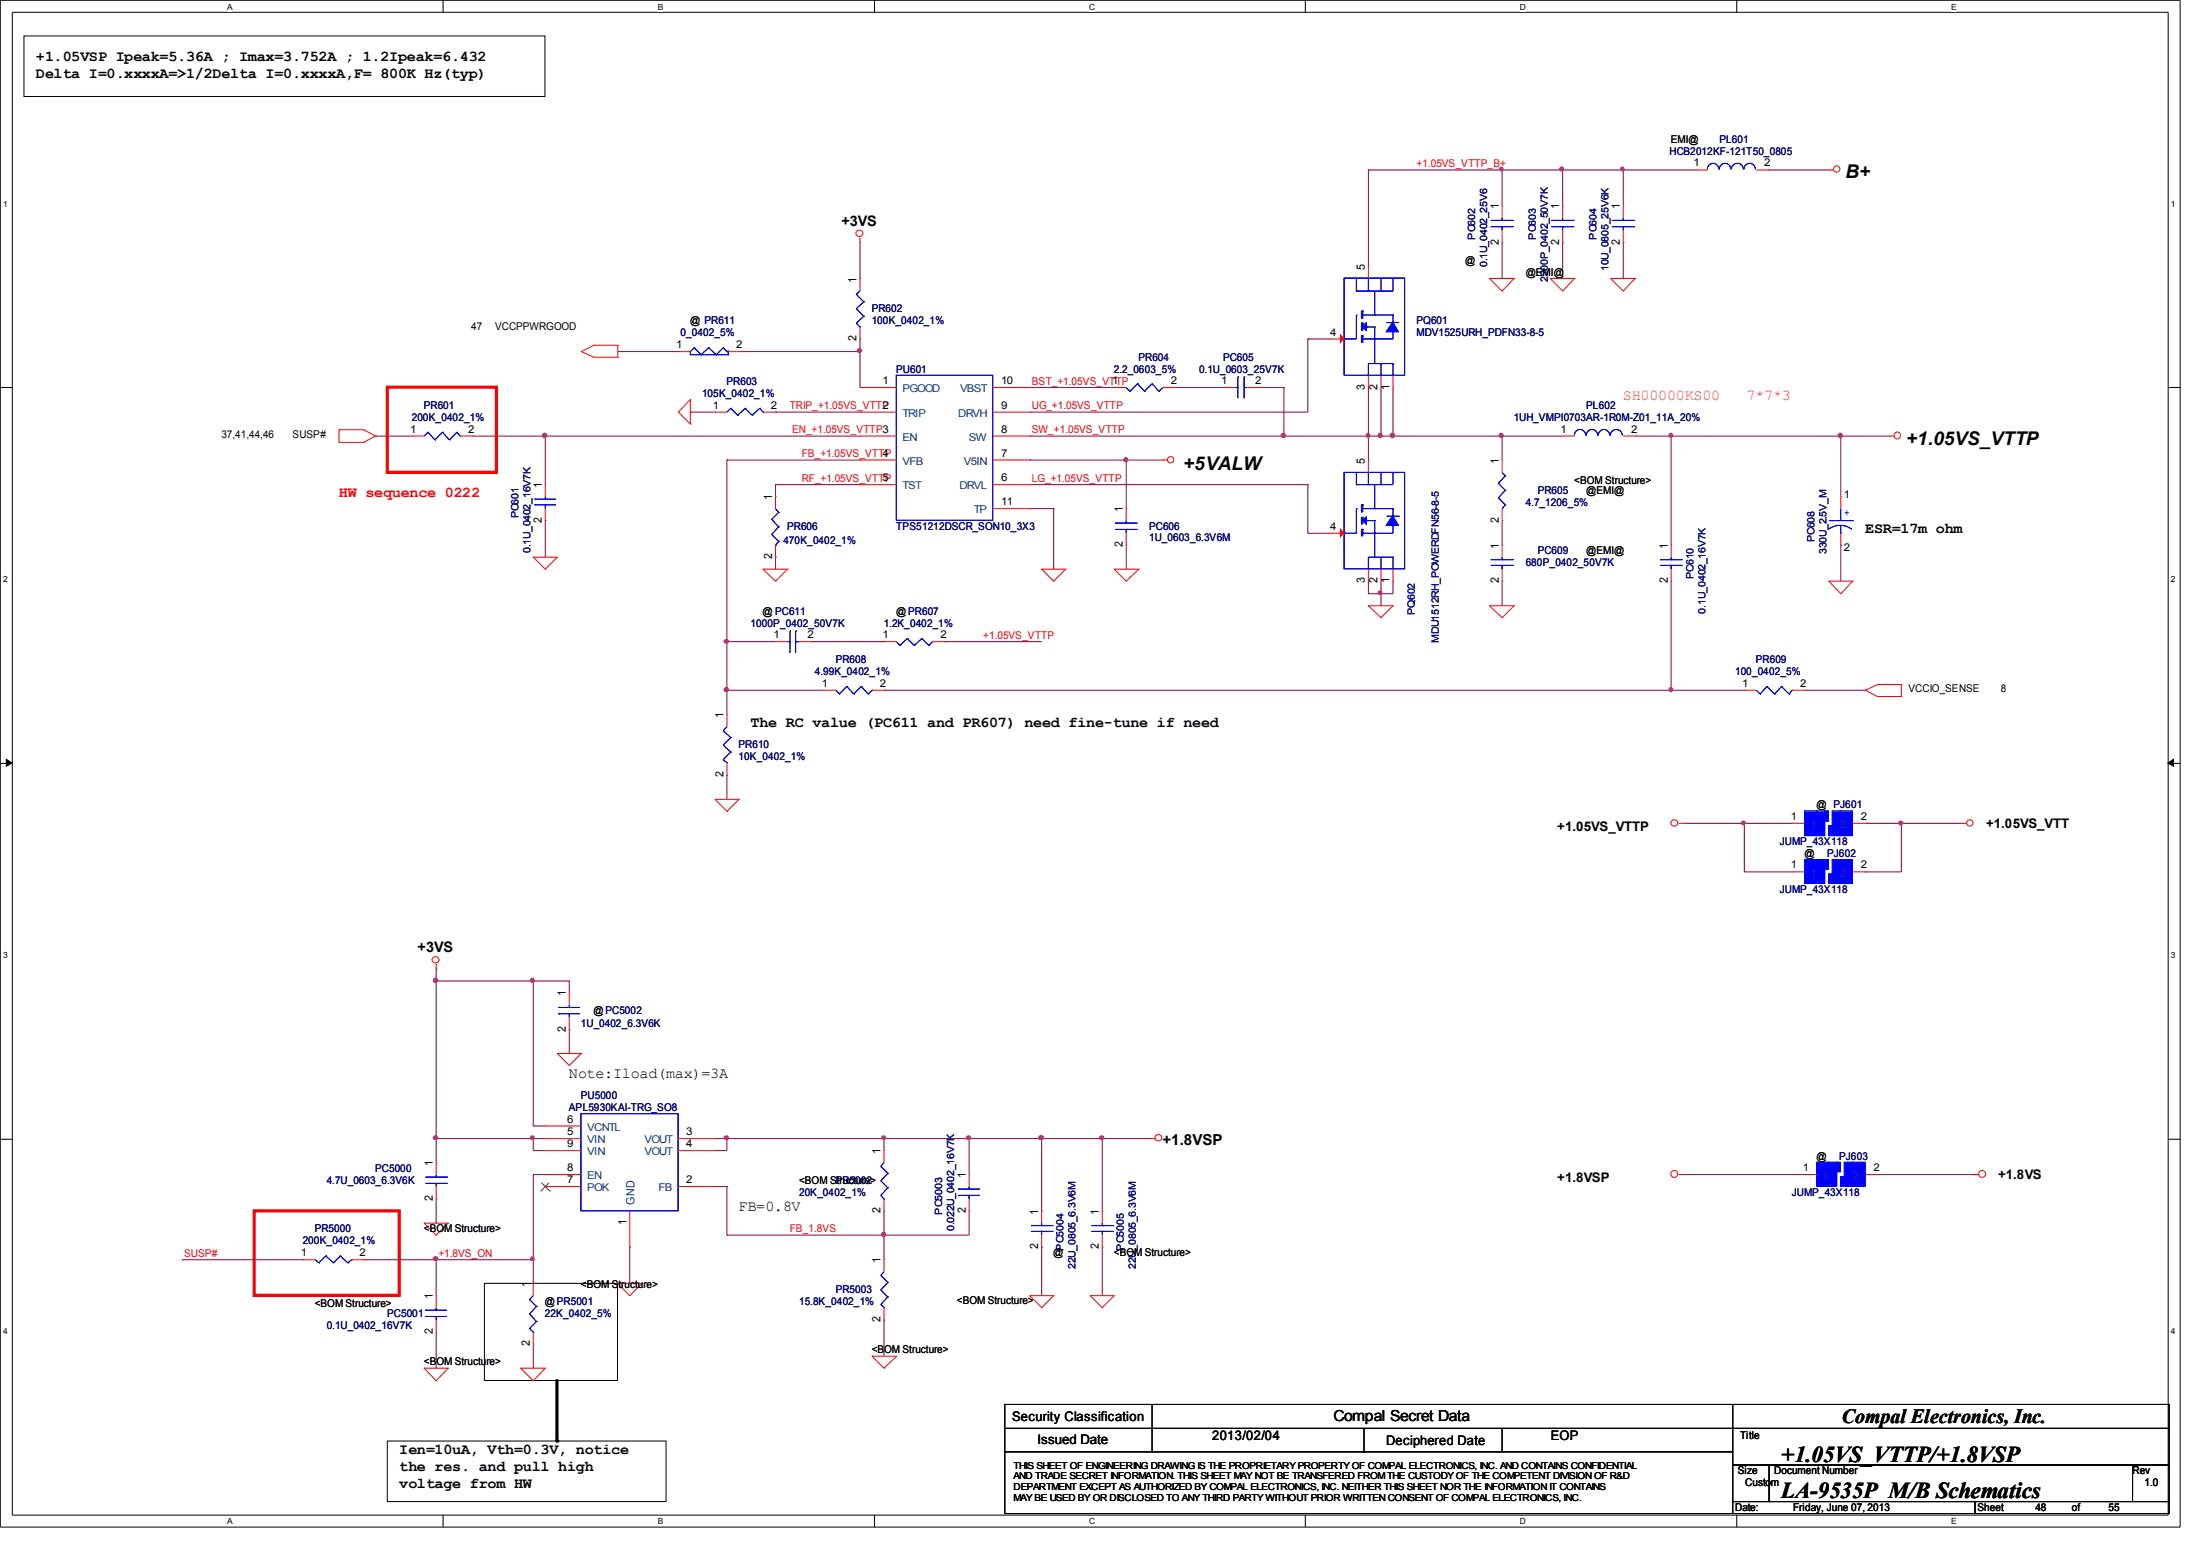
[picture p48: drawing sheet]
<svg xmlns="http://www.w3.org/2000/svg" width="297mm" height="210mm" viewBox="0 0 297 210" stroke-linecap="round" stroke-linejoin="round" font-family="sans-serif">
<defs><g id="words">
<g font-size="3">
<text x="239.1" y="196.3">+1.05VS_VTTP/+1.8VSP</text>
<text x="239.1" y="201.1">LA-9535P M/B Schematics</text>
</g>
<text font-size="2.7" x="247.2" y="191">Compal Electronics, Inc.</text>
<g font-size="2.5">
<text x="247.7" y="23.9">B+</text>
<text x="255.9" y="59.8">+1.05VS_VTTP</text>
<text x="158.8" y="63.1">+5VALW</text>
</g>
<g font-size="2">
<text x="4.8" y="8.2">+1.05VSP Ipeak=5.36A ; Imax=3.752A ; 1.2Ipeak=6.432</text>
<text x="4.8" y="10.5">Delta I=0.xxxxA=&gt;1/2Delta I=0.xxxxA,F= 800K Hz(typ)</text>
<text x="250.4" y="71.5">ESR=17m ohm</text>
<text x="100.8" y="97.6">The RC value (PC611 and PR607) need fine-tune if need</text>
<text x="76.4" y="144.7">Note:Iload(max)=3A</text>
<text x="156" y="153.8">+1.8VSP</text>
<text x="99.1" y="162.6">FB=0.8V</text>
<text x="179" y="190.8">Compal Secret Data</text>
<text x="53.6" y="195.2">Ien=10uA, Vth=0.3V, notice</text>
<text x="53.6" y="197.4">the res. and pull high</text>
<text x="53.6" y="199.7">voltage from HW</text>
</g>
<g font-size="2" fill="#ff8000">
<text x="217.8" y="53.7">SH00000KS00</text>
<text x="234.4" y="53.7">7*7*3</text>
</g>
<text font-size="2" fill="#f00" x="45.5" y="66.7">HW sequence 0222</text>
<g font-size="1.9">
<text x="112.9" y="30.3">+3VS</text>
<text x="56.1" y="127.8">+3VS</text>
</g>
<g font-size="1.8">
<text x="209" y="111.5">+1.05VS_VTTP</text>
<text x="266.6" y="111.2">+1.05VS_VTT</text>
<text x="209" y="158.7">+1.8VSP</text>
<text x="268.2" y="158.3">+1.8VS</text>
<text x="135.9" y="190.8">Security Classification</text>
<text x="139.3" y="193.9">Issued Date</text>
<text x="162.7" y="193.4">2013/02/04</text>
<text x="186.1" y="194.1">Deciphered Date</text>
<text x="208.2" y="193.4">EOP</text>
</g>
<g font-size="1.5">
<text x="201.2" y="28.1" transform="rotate(-90 201.2 28.1)">1</text>
<text x="209.3" y="28.1" transform="rotate(-90 209.3 28.1)">1</text>
<text x="217.4" y="28.1" transform="rotate(-90 217.4 28.1)">1</text>
<text x="201.2" y="32.9" transform="rotate(-90 201.2 32.9)">2</text>
<text x="209.3" y="32.9" transform="rotate(-90 209.3 32.9)">2</text>
<text x="217.4" y="32.9" transform="rotate(-90 217.4 32.9)">2</text>
<text x="115" y="37.9" transform="rotate(-90 115 37.9)">1</text>
<text x="183.2" y="36.2" transform="rotate(-90 183.2 36.2)">5</text>
<text x="115" y="45.8" transform="rotate(-90 115 45.8)">2</text>
<text x="183.2" y="52.3" transform="rotate(-90 183.2 52.3)">3</text>
<text x="184.9" y="52.3" transform="rotate(-90 184.9 52.3)">2</text>
<text x="186.5" y="52.3" transform="rotate(-90 186.5 52.3)">1</text>
<text x="72.7" y="65.5" transform="rotate(-90 72.7 65.5)">1</text>
<text x="183.2" y="62.3" transform="rotate(-90 183.2 62.3)">5</text>
<text x="201.2" y="62.3" transform="rotate(-90 201.2 62.3)">1</text>
<text x="72.7" y="70.2" transform="rotate(-90 72.7 70.2)">2</text>
<text x="103.6" y="67.1" transform="rotate(-90 103.6 67.1)">1</text>
<text x="150.7" y="68.7" transform="rotate(-90 150.7 68.7)">1</text>
<text x="201.2" y="70.2" transform="rotate(-90 201.2 70.2)">2</text>
<text x="103.6" y="75.1" transform="rotate(-90 103.6 75.1)">2</text>
<text x="150.7" y="73.5" transform="rotate(-90 150.7 73.5)">2</text>
<text x="201.2" y="73.7" transform="rotate(-90 201.2 73.7)">1</text>
<text x="223.9" y="73.7" transform="rotate(-90 223.9 73.7)">1</text>
<text x="183.2" y="78.3" transform="rotate(-90 183.2 78.3)">3</text>
<text x="184.9" y="78.3" transform="rotate(-90 184.9 78.3)">2</text>
<text x="186.5" y="78.3" transform="rotate(-90 186.5 78.3)">1</text>
<text x="201.2" y="78.3" transform="rotate(-90 201.2 78.3)">2</text>
<text x="223.9" y="78.3" transform="rotate(-90 223.9 78.3)">2</text>
<text x="97.1" y="96.4" transform="rotate(-90 97.1 96.4)">1</text>
<text x="97.1" y="104.3" transform="rotate(-90 97.1 104.3)">2</text>
<text x="76" y="133.8" transform="rotate(-90 76 133.8)">1</text>
<text x="76" y="138.5" transform="rotate(-90 76 138.5)">2</text>
<text x="118.2" y="154.9" transform="rotate(-90 118.2 154.9)">1</text>
<text x="58.1" y="161.2" transform="rotate(-90 58.1 161.2)">2</text>
<text x="58.1" y="156.5" transform="rotate(-90 58.1 156.5)">1</text>
<text x="129.6" y="158.2" transform="rotate(-90 129.6 158.2)">1</text>
<text x="84.1" y="164.5" transform="rotate(-90 84.1 164.5)">1</text>
<text x="118.2" y="162.9" transform="rotate(-90 118.2 162.9)">2</text>
<text x="129.6" y="162.9" transform="rotate(-90 129.6 162.9)">2</text>
<text x="139.4" y="167.7" transform="rotate(-90 139.4 167.7)">2</text>
<text x="139.4" y="163.1" transform="rotate(-90 139.4 163.1)">1</text>
<text x="147.5" y="167.7" transform="rotate(-90 147.5 167.7)">2</text>
<text x="147.5" y="163.1" transform="rotate(-90 147.5 163.1)">1</text>
<text x="71.1" y="172.8" transform="rotate(-90 71.1 172.8)">1</text>
<text x="118.2" y="169.6" transform="rotate(-90 118.2 169.6)">1</text>
<text x="58.1" y="179.2" transform="rotate(-90 58.1 179.2)">2</text>
<text x="58.1" y="174.4" transform="rotate(-90 58.1 174.4)">1</text>
<text x="118.2" y="177.5" transform="rotate(-90 118.2 177.5)">2</text>
<text x="71.1" y="180.8" transform="rotate(-90 71.1 180.8)">2</text>
</g>
<text font-size="1.5" fill="#004080" x="85.2" y="161.7" transform="rotate(-90 85.2 161.7)">GND</text>
<g font-size="1.4" fill="#f00">
<text x="190.2" y="22.4">+1.05VS_VTTP_B+</text>
<text x="138.5" y="51.6">BST_+1.05VS_VTTP</text>
<text x="106" y="54.9">TRIP_+1.05VS_VTTP</text>
<text x="106.3" y="58.2">EN_+1.05VS_VTTP3</text>
<text x="138.5" y="58.2">SW_+1.05VS_VTTP</text>
<text x="138.5" y="54.9">UG_+1.05VS_VTTP</text>
<text x="107.6" y="61.4">FB_+1.05VS_VTTP</text>
<text x="107.6" y="64.7">RF_+1.05VS_VTTP</text>
<text x="138.5" y="64.7">LG_+1.05VS_VTTP</text>
<text x="132" y="85.8">+1.05VS_VTTP</text>
<text x="106" y="165.4">FB_1.8VS</text>
<text x="24.7" y="168.7">SUSP#</text>
<text x="58.8" y="168.7">+1.8VS_ON</text>
</g>
<g font-size="1.4" fill="#000080">
<text x="224.1" y="20.7">HCB2012KF-121T50_0805</text>
<text x="230.8" y="19.1">PL601</text>
<text x="117" y="41.9">PR602</text>
<text x="91.4" y="45.1">0_0402_5%</text>
<text x="117" y="43.5">100K_0402_1%</text>
<text x="190.2" y="43.5">PQ601</text>
<text x="190.2" y="45.1">MDV1525URH_PDFN33-8-5</text>
<text x="94.2" y="53.3">105K_0402_1%</text>
<text x="97.5" y="51.6">PR603</text>
<text x="120.3" y="50">PU601</text>
<text x="149.5" y="50">2.2_0603_5%</text>
<text x="152.8" y="48.4">PR604</text>
<text x="161" y="50">0.1U_0603_25V7K</text>
<text x="164.2" y="48.4">PC605</text>
<text x="55.3" y="56.6">200K_0402_1%</text>
<text x="56.9" y="54.9">PR601</text>
<text x="203.2" y="56.6">1UH_VMPI0703AR-1R0M-Z01_11A_20%</text>
<text x="212.9" y="54.9">PL602</text>
<text x="105.7" y="71.1">PR606</text>
<text x="120.3" y="71.1">TPS51212DSCR_SON10_3X3</text>
<text x="154.3" y="71.1">PC606</text>
<text x="204.8" y="67.9">4.7_1206_5%</text>
<text x="206.4" y="66.3">PR605</text>
<text x="105.2" y="73">470K_0402_1%</text>
<text x="154.3" y="72.6">1U_0603_6.3V6M</text>
<text x="204.8" y="76">680P_0402_50V7K</text>
<text x="206.4" y="74.4">PC609</text>
<text x="100.8" y="84.2">1000P_0402_50V7K</text>
<text x="112.2" y="89.1">PR608</text>
<text x="118.6" y="84.2">1.2K_0402_1%</text>
<text x="235.7" y="89.1">PR609</text>
<text x="109.4" y="90.7">4.99K_0402_1%</text>
<text x="232.9" y="90.7">100_0402_5%</text>
<text x="99.1" y="100.4">PR610</text>
<text x="99.1" y="102">10K_0402_1%</text>
<text x="238.9" y="113.5">JUMP_43X118</text>
<text x="238.9" y="119.9">JUMP_43X118</text>
<text x="245.3" y="115.1">PJ602</text>
<text x="78" y="137.8">1U_0402_6.3V6K</text>
<text x="76.4" y="149.2">APL5930KAI-TRG_SO8</text>
<text x="78" y="147.6">PU5000</text>
<text x="246.9" y="155.7">PJ603</text>
<text x="43.9" y="158.9">4.7U_0603_6.3V6K</text>
<text x="50.4" y="157.3">PC5000</text>
<text x="107.3" y="160.5">20K_0402_1%</text>
<text x="112.2" y="158.9">PR5002</text>
<text x="240.5" y="160.5">JUMP_43X118</text>
<text x="40.6" y="167">200K_0402_1%</text>
<text x="42.2" y="165.4">PR5000</text>
<text x="112.2" y="173.6">PR5003</text>
<text x="43.9" y="178.5">0.1U_0402_16V7K</text>
<text x="52" y="176.8">PC5001</text>
<text x="73.2" y="176.8">22K_0402_5%</text>
<text x="107.3" y="175.2">15.8K_0402_1%</text>
</g>
<g font-size="1.4">
<text x="224.3" y="19.1">EMI@</text>
<text x="227.3" y="22.4">1</text>
<text x="236.8" y="22.4">2</text>
<text x="196.7" y="35.4">@</text>
<text x="204.8" y="37">@EMI@</text>
<text x="63.2" y="44.4">47</text>
<text x="66.5" y="44.4">VCCPPWRGOOD</text>
<text x="90.8" y="46.7">1</text>
<text x="92.6" y="43.5">@ PR611</text>
<text x="98.8" y="46.7">2</text>
<text x="178.6" y="45">4</text>
<text x="118.5" y="51.6">1</text>
<text x="134.4" y="51.6">10</text>
<text x="149.3" y="51.6">1</text>
<text x="157.2" y="51.6">2</text>
<text x="163.9" y="51.6">1</text>
<text x="168.5" y="51.6">2</text>
<text x="29.7" y="58.8">37,41,44,46</text>
<text x="39.3" y="58.8">SUSP#</text>
<text x="55" y="58.1">1</text>
<text x="62.8" y="58.1">2</text>
<text x="95.7" y="54.9">1</text>
<text x="103.5" y="54.9">2</text>
<text x="118.5" y="54.9">2</text>
<text x="134.4" y="54.9">9</text>
<text x="134.4" y="58.1">8</text>
<text x="209.5" y="58.1">1</text>
<text x="219" y="58.1">2</text>
<text x="118.5" y="64.6">5</text>
<text x="118.5" y="61.3">4</text>
<text x="134.4" y="61.3">7</text>
<text x="134.4" y="64.6">6</text>
<text x="211.3" y="64.9">&lt;BOM Structure&gt;</text>
<text x="134.4" y="67.8">11</text>
<text x="178.6" y="71.1">4</text>
<text x="212.9" y="66.3">@EMI@</text>
<text x="247.5" y="66.8">1</text>
<text x="212.9" y="74.4">@EMI@</text>
<text x="247.5" y="73.9">2</text>
<text x="102.4" y="82.6">@ PC611</text>
<text x="120.3" y="82.6">@ PR607</text>
<text x="103.8" y="85.7">1</text>
<text x="108.4" y="85.7">2</text>
<text x="118.5" y="85.7">1</text>
<text x="126.2" y="85.7">2</text>
<text x="110.3" y="92.2">1</text>
<text x="118.1" y="92.2">2</text>
<text x="233.9" y="92.2">1</text>
<text x="241.7" y="92.2">2</text>
<text x="256.2" y="93">VCCIO_SENSE</text>
<text x="268.6" y="93">8</text>
<text x="240.4" y="110.1">1</text>
<text x="243.8" y="108.5">@ PJ601</text>
<text x="249.8" y="110.1">2</text>
<text x="240.4" y="116.6">1</text>
<text x="242.2" y="115.1">@</text>
<text x="249.8" y="116.6">2</text>
<text x="79.7" y="136.1">@ PC5002</text>
<text x="76.1" y="154">9</text>
<text x="76.1" y="150.7">6</text>
<text x="76.1" y="152.4">5</text>
<text x="92.1" y="154">4</text>
<text x="92.1" y="152.4">3</text>
<text x="243.8" y="155.7">@</text>
<text x="76.1" y="157.2">8</text>
<text x="76.1" y="158.8">7</text>
<text x="92.1" y="158.8">2</text>
<text x="107.3" y="158.9">&lt;BOM Structure&gt;</text>
<text x="242" y="157.2">1</text>
<text x="251.5" y="157.2">2</text>
<text x="56.9" y="165.4">&lt;BOM Structure&gt;</text>
<text x="40.4" y="168.7">1</text>
<text x="48.3" y="168.7">2</text>
<text x="78" y="172.9">&lt;BOM Structure&gt;</text>
<text x="141.4" y="168.7">@</text>
<text x="149.5" y="168.7">&lt;BOM Structure&gt;</text>
<text x="42.2" y="175.5">&lt;BOM Structure&gt;</text>
<text x="73.2" y="175.2">@ PR5001</text>
<text x="128.4" y="175">&lt;BOM Structure&gt;</text>
<text x="56.9" y="183.3">&lt;BOM Structure&gt;</text>
<text x="117" y="181.7">&lt;BOM Structure&gt;</text>
<text x="233.3" y="198">Size</text>
<text x="233.6" y="193.2">Title</text>
<text x="238.2" y="198">Document Number</text>
<text x="286.3" y="198">Rev</text>
<text x="232.9" y="202.9">Date:</text>
<text x="234.3" y="199.6">Custom</text>
<text x="240.7" y="202.9">Friday, June 07, 2013</text>
<text x="265.4" y="202.9">Sheet</text>
<text x="273.2" y="202.9">48</text>
<text x="278.1" y="202.9">of</text>
<text x="283" y="202.9">55</text>
<text x="287.9" y="199.6">1.0</text>
</g>
<g font-size="1.4" fill="#004080">
<text x="121.2" y="52.7">PGOOD</text>
<text x="128.9" y="52.7">VBST</text>
<text x="121.2" y="59.2">EN</text>
<text x="121.2" y="56">TRIP</text>
<text x="128.6" y="56">DRVH</text>
<text x="130.1" y="59.2">SW</text>
<text x="121.2" y="65.7">TST</text>
<text x="121.2" y="62.4">VFB</text>
<text x="128.8" y="65.7">DRVL</text>
<text x="129.4" y="62.4">V5IN</text>
<text x="130.7" y="68.9">TP</text>
<text x="243.1" y="111.2">1</text>
<text x="247.1" y="111.2">2</text>
<text x="243.1" y="117.7">1</text>
<text x="247.1" y="117.7">2</text>
<text x="78.8" y="155.1">VIN</text>
<text x="78.8" y="151.8">VCNTL</text>
<text x="78.8" y="153.5">VIN</text>
<text x="86.5" y="155.1">VOUT</text>
<text x="86.5" y="153.5">VOUT</text>
<text x="78.8" y="158.3">EN</text>
<text x="78.8" y="159.9">POK</text>
<text x="88.4" y="159.9">FB</text>
<text x="244.7" y="158.3">1</text>
<text x="248.8" y="158.3">2</text>
</g>
<text font-size="1.4" fill="#00f" x="247.5" y="69.3">+</text>
<g font-size="1.3" fill="#000080">
<text x="198" y="32.2" transform="rotate(-90 198 32.2)">PC602</text>
<text x="199.6" y="35.9" transform="rotate(-90 199.6 35.9)">0.1U_0402_25V6</text>
<text x="206.2" y="32.2" transform="rotate(-90 206.2 32.2)">PC603</text>
<text x="214.3" y="32.2" transform="rotate(-90 214.3 32.2)">PC604</text>
<text x="207.8" y="37.8" transform="rotate(-90 207.8 37.8)">2200P_0402_50V7K</text>
<text x="215.9" y="36.4" transform="rotate(-90 215.9 36.4)">10U_0805_25V6K</text>
<text x="69.6" y="69.6" transform="rotate(-90 69.6 69.6)">PC601</text>
<text x="71.2" y="74.3" transform="rotate(-90 71.2 74.3)">0.1U_0402_16V7K</text>
<text x="227.3" y="77.7" transform="rotate(-90 227.3 77.7)">PC610</text>
<text x="243.6" y="72.8" transform="rotate(-90 243.6 72.8)">PC608</text>
<text x="245.2" y="74.4" transform="rotate(-90 245.2 74.4)">330U_2.5V_M</text>
<text x="189.9" y="82.6" transform="rotate(-90 189.9 82.6)">PQ602</text>
<text x="228.9" y="82.4" transform="rotate(-90 228.9 82.4)">0.1U_0402_16V7K</text>
<text x="193.1" y="86.3" transform="rotate(-90 193.1 86.3)">MDU1512RH_POWERDFN56-8-5</text>
<text x="126.5" y="163.1" transform="rotate(-90 126.5 163.1)">PC5003</text>
<text x="128.1" y="165.3" transform="rotate(-90 128.1 165.3)">0.022U_0402_16V7K</text>
<text x="142.7" y="167.9" transform="rotate(-90 142.7 167.9)">PC5004</text>
<text x="150.9" y="167.9" transform="rotate(-90 150.9 167.9)">PC5005</text>
<text x="144.4" y="170.3" transform="rotate(-90 144.4 170.3)">22U_0805_6.3V6M</text>
<text x="152.5" y="170.3" transform="rotate(-90 152.5 170.3)">22U_0805_6.3V6M</text>
</g>
<g font-size="1.3">
<text x="136.1" y="197.2">THIS SHEET OF ENGINEERING DRAWING IS THE PROPRIETARY PROPERTY OF COMPAL ELECTRONICS, INC. AND CONTAINS CONFIDENTIAL</text>
<text x="136.1" y="198.6">AND TRADE SECRET INFORMATION. THIS SHEET MAY NOT BE TRANSFERED FROM THE CUSTODY OF THE COMPETENT DIVISION OF R&amp;D</text>
<text x="136.1" y="200.1">DEPARTMENT EXCEPT AS AUTHORIZED BY COMPAL ELECTRONICS, INC. NEITHER THIS SHEET NOR THE INFORMATION IT CONTAINS</text>
<text x="136.1" y="201.5">MAY BE USED BY OR DISCLOSED TO ANY THIRD PARTY WITHOUT PRIOR WRITTEN CONSENT OF COMPAL ELECTRONICS, INC.</text>
</g>
<g font-size="1.1">
<text x="30.5" y="1.3">A</text>
<text x="88.3" y="1.3">B</text>
<text x="146.2" y="1.3">C</text>
<text x="204" y="1.3">D</text>
<text x="261.9" y="1.3">E</text>
<text x=".4" y="27.8">1</text>
<text x="291.4" y="27.8">1</text>
<text x=".4" y="78.2">2</text>
<text x="291.4" y="78.2">2</text>
<text x=".4" y="128.6">3</text>
<text x="291.4" y="128.6">3</text>
<text x=".4" y="179.1">4</text>
<text x="291.4" y="179.1">4</text>
<text x="30.5" y="204.6">A</text>
<text x="88.3" y="204.6">B</text>
<text x="146.2" y="204.6">C</text>
<text x="204" y="204.6">D</text>
<text x="261.9" y="204.6">E</text>
</g>
</g></defs>
<path d="M0 0h292.7v205h-292.7zM1.7 1.7h289.3v201.7h-289.3z" fill="none" stroke="#000" stroke-width=".13"/>
<g fill="#fff">
<path d="M30.5 .3h.6v1.2h-.6z"/>
<path d="M30.5 203.6h.6v1.3h-.6z"/>
</g>
<path d="M59.5 0v1.7M59.5 203.4v1.6" fill="none" stroke="#000" stroke-width=".13"/>
<g fill="#fff">
<path d="M88.3 .3h.7v1.2h-.7z"/>
<path d="M88.3 203.6h.7v1.3h-.7z"/>
</g>
<path d="M117.4 0v1.7M117.4 203.4v1.6" fill="none" stroke="#000" stroke-width=".13"/>
<g fill="#fff">
<path d="M146.2 .3h.8v1.2h-.8z"/>
<path d="M146.2 203.6h.8v1.3h-.8z"/>
</g>
<path d="M175.2 0v1.7M175.2 203.4v1.6" fill="none" stroke="#000" stroke-width=".13"/>
<g fill="#fff">
<path d="M204 .3h.8v1.2h-.8z"/>
<path d="M204 203.6h.8v1.3h-.8z"/>
</g>
<path d="M233.1 0v1.7M233.1 203.4v1.6" fill="none" stroke="#000" stroke-width=".13"/>
<g fill="#fff">
<path d="M262 .3h.6v1.2h-.6z"/>
<path d="M262 203.6h.6v1.3h-.6z"/>
<path d="M.4 26.8h.6v1.2h-.6z"/>
<path d="M291.4 26.8h.6v1.2h-.6z"/>
<path d="M.4 77.1h.6v1.3h-.6z"/>
<path d="M291.4 77.1h.6v1.3h-.6z"/>
</g>
<path d="M0 52h1.7M291 52h1.7" fill="none" stroke="#000" stroke-width=".13"/>
<g fill="#fff">
<path d="M.4 127.6h.6v1.3h-.6z"/>
<path d="M291.4 127.6h.6v1.3h-.6z"/>
</g>
<path d="M0 102.5h1.7M291 102.5h1.7" fill="none" stroke="#000" stroke-width=".13"/>
<path d="M.8 101.9l.8 .5-.8 .5zM291 102.4l.8-.5v1z" fill="#000" stroke="#000" stroke-width=".13"/>
<g fill="#fff">
<path d="M.4 178.1h.6v1.2h-.6z"/>
<path d="M291.4 178.1h.6v1.2h-.6z"/>
</g>
<g fill="none" stroke="#000" stroke-width=".13">
<path d="M3.2 4.8h70v8.2h-70zM0 153h1.7M291 153h1.7M65 172.3h17.9v13h-17.9zM52 193.5h37.4v8.1h-37.4zM134.9 188.6h97.7v3.2h-97.7zM134.9 191.8h97.7v3.1h-97.7zM134.9 194.9h97.7v8.3h-97.7zM154.6 191.8h.1M154.6 194.9h.1M154.6 188.6v6.3M183.1 194.9h.1"/>
<path d="M183.1 191.8v3.1M201.6 194.9h.1M201.6 191.8v3.1M232.6 188.6h58.6v3.2h-58.6zM232.6 191.8h58.6v4.9h-58.6zM232.6 196.7h4.9v4.9h-4.9zM237.5 196.7h48.8v4.9h-48.8zM286.3 196.7h4.9v4.9h-4.9zM232.6 201.6h32.5v1.6h-32.5zM265.1 201.6h26.1v1.6h-26.1z"/>
</g>
<path d="M74.8 185.3v8.2" fill="none" stroke="#000" stroke-width=".42"/>
<circle cx="74.8" cy="193.5" r=".21" fill="#000"/>
<path d="M52 52h14.6v11.4h-14.6zM34.1 162.6h19.5v11.3h-19.5z" fill="none" stroke="#f00" stroke-width=".42"/>
<g fill="none" stroke="#800040" stroke-width=".13">
<path d="M115.4 37.4h.1M115.4 32.6v4.8M183.7 22.8h.1M183.7 22.8h43.9M183.7 22.8v13M201.6 22.8h.1M201.6 32.6h.1M201.6 22.8v4.8M201.6 32.6v4.8M209.8 22.8h.1M209.8 32.6h.1M209.8 22.8v4.8"/>
<path d="M209.8 32.6v4.8M217.9 22.8h.1M217.9 32.6h.1M217.9 22.8v4.8M217.9 32.6v4.8M237.4 22.8h.1M237.4 22.8h8.1M50.4 58.5h.1M50.4 58.5h4.9M63.5 58.5h.1M63.5 58.5h51.9M73.2 58.5h.1"/>
<path d="M73.2 58.5v6.6M82.9 47.2h.1M82.9 47.2h8.2M92.7 55.3h.1M92.7 55.3h3.3M99.4 47.2h.1M99.4 47.2h16M104.1 55.3h.1M104.1 55.3h11.3M115.4 47.2h.1M115.4 45.5h.1M115.4 45.5v6.5"/>
<path d="M138.2 52h.1M138.2 58.5h.1M138.2 55.3h.1M138.2 58.5h71.6M138.2 52h11.4M157.7 52h.1M157.7 52h6.5M169.1 52h.1M169.1 52h3.2M172.3 58.5h.1M172.3 52h.1M172.3 52v6.5"/>
<path d="M175.6 45.5h.1M175.6 45.5h3.3M175.6 45.5v9.8h-37.4M183.7 58.5h.1M183.7 52h.1M183.7 52v9.8M185.4 52h.1M185.4 58.5h.1M185.4 52v6.5M187 52h.1M187 58.5h.1M187 52v6.5"/>
<path d="M201.6 58.5h.1M201.6 58.5v3.3M219.5 58.5h34.1M224.3 58.5h.1M224.3 58.5v14.7M247.1 58.5h.1M247.1 58.5v8.2M73.2 69.9h.1M73.2 69.9v4.9M97.6 61.8h.1M97.6 61.8v34.2M97.6 61.8h17.8"/>
<path d="M104.1 74.8h.1M104.1 65.1h.1M104.1 65.1h11.3M104.1 65.1v1.6M104.1 74.8v1.6M138.2 65.1h.1M138.2 61.8h.1M138.2 68.3h.1M138.2 65.1h37.4M138.2 61.8h17.9M138.2 68.3h3.2M141.4 68.3h.1"/>
<path d="M141.4 68.3v8.1M151.2 61.8h.1M151.2 73.2h.1M151.2 61.8v6.5M151.2 73.2v3.2M175.6 71.6h.1M175.6 65.1h.1M175.6 71.6h3.3M175.6 65.1v6.5M183.7 78h.1M183.7 79.7h.1M183.7 78v1.7"/>
<path d="M185.4 79.7h.1M185.4 78h.1M185.4 78v3.3M187 78h.1M187 78v1.7h-3.3M201.6 69.9h.1M201.6 78h.1M201.6 69.9v3.3M201.6 78v3.3M224.3 78h.1M224.3 78v14.7M247.1 73.2h.1"/>
<path d="M247.1 73.2v4.8M97.6 86.1h.1M97.6 92.7h.1M97.6 92.7h12.9M97.6 86.1h6.5M108.9 86.1h.1M108.9 86.1h9.8M118.7 92.7h.1M118.7 92.7h115.4M126.8 86.1h.1M126.8 86.1h13M234.1 92.7h.1"/>
<path d="M242.3 92.7h8.1M250.4 92.7h.1M97.6 104.1h.1M97.6 104.1v3.2M226 110.5h.1M226 110.5h14.6M234.1 110.5h.1M234.1 117.1h.1M234.1 117.1h6.5M234.1 110.5v6.6M250.4 117.1h.1M250.4 110.5h.1"/>
<path d="M250.4 110.5h13M255.2 110.5h.1M255.2 110.5v6.6h-4.8M58.5 131.7h.1M58.5 130.1h.1M58.5 130.1v26M58.5 131.7h17.9M71.6 131.7h.1M71.6 131.7v19.5M76.4 131.7h.1M76.4 138.2h.1M76.4 131.7v1.6"/>
<path d="M76.4 138.2v3.2M58.5 152.9h.1M58.5 152.9h14.7M71.6 152.9h.1M71.6 154.5h.1M71.6 151.2h.1M71.6 157.7h.1M71.6 152.9v1.6M71.6 157.7v14.6M71.6 154.5h1.6M71.6 151.2h1.6M71.6 157.7h1.6"/>
<path d="M96 159.3h.1M96 154.5h.1M96 152.9h.1M96 152.9h58.5M96 159.3h1.6M97.6 152.9h.1M97.6 159.3h.1M97.6 152.9v1.6h-1.6M97.6 159.3v6.5M118.7 152.9h.1M118.7 152.9v1.6M130.1 152.9h.1"/>
<path d="M130.1 152.9v4.8M139.8 152.9h.1M139.8 152.9v9.7M148 152.9h.1M148 152.9v9.7M226 157.7h16.3M242.3 157.7h.1M252 157.7h13M265 157.7h.1M24.4 169.1h.1M24.4 169.1h16.3M48.8 169.1h.1"/>
<path d="M48.8 169.1h22.8M58.5 169.1h.1M58.5 178.9h.1M58.5 161h.1M58.5 161v3.2M58.5 169.1v4.8M58.5 178.9v4.8M71.6 169.1h.1M84.5 167.4h.1M84.5 167.4v4.9M97.6 165.8h.1M118.7 165.8h.1"/>
<path d="M118.7 177.2h.1M118.7 162.6h.1M118.7 162.6v6.5M118.7 177.2v4.9M130.1 162.6h.1M130.1 162.6v3.2h-32.5M139.8 167.4h.1M139.8 167.4v6.5M148 167.4h.1M148 167.4v6.5M71.6 180.5h.1M71.6 180.5v3.2"/>
</g>
<g fill="#f0f" stroke="#f0f" stroke-width=".13">
<circle cx="71.5" cy="169" r=".25"/>
<circle cx="58.5" cy="169" r=".28"/>
<circle cx="118.6" cy="165.7" r=".28"/>
<circle cx="139.8" cy="152.7" r=".28"/>
<circle cx="130" cy="152.7" r=".28"/>
<circle cx="118.6" cy="152.7" r=".25"/>
<circle cx="147.9" cy="152.7" r=".28"/>
<circle cx="71.5" cy="152.7" r=".25"/>
<circle cx="58.5" cy="152.7" r=".28"/>
<circle cx="71.4" cy="131.6" r=".28"/>
<circle cx="58.5" cy="131.6" r=".3"/>
<circle cx="97.5" cy="152.7" r=".28"/>
<circle cx="224.3" cy="92.6" r=".28"/>
<circle cx="209.6" cy="22.7" r=".25"/>
<circle cx="217.8" cy="22.7" r=".25"/>
<circle cx="97.5" cy="86.1" r=".28"/>
<circle cx="97.5" cy="92.6" r=".3"/>
<circle cx="185.2" cy="58.5" r=".28"/>
<circle cx="183.6" cy="58.5" r=".28"/>
<circle cx="201.5" cy="58.5" r=".28"/>
<circle cx="172.3" cy="58.5" r=".3"/>
<circle cx="151.1" cy="61.7" r=".25"/>
<circle cx="185.3" cy="79.6" r=".25"/>
<circle cx="224.3" cy="58.5" r=".28"/>
<circle cx="186.9" cy="58.5" r=".3"/>
<circle cx="115.4" cy="47.1" r=".28"/>
<circle cx="201.5" cy="22.7" r=".25"/>
<circle cx="247" cy="58.5" r=".3"/>
<circle cx="73.1" cy="58.5" r=".3"/>
<circle cx="234" cy="110.5" r=".25"/>
<circle cx="255.2" cy="110.5" r=".28"/>
</g>
<g fill="none" stroke="#f00" stroke-width=".13">
<path d="M115.4 32.6h.1M115.4 31.9v.7M199.9 37.4h.1M199.9 37.4h3.3M199.9 37.4l1.7 1.7M201.6 39.1h.1M203.2 37.4h.1M203.2 37.4l-1.6 1.7M208.1 37.4h.1M208.1 37.4h3.3M208.1 37.4l1.7 1.7M209.8 39.1h.1"/>
<path d="M211.4 37.4h.1M211.4 37.4l-1.6 1.7M216.2 37.4h.1M216.2 37.4h3.3M216.2 37.4l1.7 1.7M217.9 39.1h.1M219.5 37.4h.1M219.5 37.4l-1.6 1.7M245.5 22.8h.1M245.5 22.8h.7M45.5 57.7h.1M45.5 59.4h.1"/>
<path d="M45.5 57.7h3.3M45.5 57.7v1.7M45.5 59.4h3.3M48.8 57.7h.1M48.8 59.4h.1M48.8 57.7l1.6 .8M50.4 58.5h.1M50.4 58.5l-1.6 .9M78 47.2h.1M78 47.2l1.7 .8M79.7 46.4h.1M79.7 48h.1"/>
<path d="M79.7 46.4l-1.7 .8M79.7 46.4h3.2M79.7 48h3.2M82.9 46.4h.1M82.9 48h.1M82.9 46.4v1.6M91.1 55.3h.1M91.1 55.3l1.6 1.6M92.7 53.6h.1M92.7 56.9h.1M92.7 53.6v3.3M92.7 53.6l-1.6 1.7"/>
<path d="M149.6 52h.1M149.6 52h1.6M156.1 52h1.6M157.7 52h.1M253.6 58.5h.1M253.6 58.5h.7M71.6 74.8h.1M71.6 74.8h3.2M71.6 74.8l1.6 1.6M73.2 76.4h.1M74.8 74.8h.1M74.8 74.8l-1.6 1.6"/>
<path d="M102.4 76.4h.1M102.4 76.4h3.3M102.4 76.4l1.7 1.6M104.1 78h.1M105.7 76.4h.1M105.7 76.4l-1.6 1.6M139.8 76.4h.1M139.8 76.4h3.2M139.8 76.4l1.6 1.6M141.4 78h.1M143 76.4h.1M143 76.4l-1.6 1.6"/>
<path d="M149.6 76.4h.1M149.6 76.4h3.3M149.6 76.4l1.6 1.6M151.2 78h.1M152.9 76.4h.1M152.9 76.4l-1.7 1.6M156.1 61.8h.1M156.1 61.8h.7M245.5 78h.1M245.5 78h3.2M245.5 78l1.6 1.7M247.1 79.7h.1"/>
<path d="M248.7 78h.1M248.7 78l-1.6 1.7M183.7 81.3h.1M183.7 81.3h3.3M183.7 81.3l1.7 1.6M185.4 82.9h.1M187 81.3h.1M187 81.3l-1.6 1.6M199.9 81.3h.1M199.9 81.3h3.3M199.9 81.3l1.7 1.6M201.6 82.9h.1"/>
<path d="M203.2 81.3h.1M203.2 81.3l-1.6 1.6M250.4 92.7h.1M250.4 92.7l1.6 .8M252 91.9h.1M252 93.5h.1M252 91.9l-1.6 .8M252 91.9h3.2M252 93.5h3.2M255.2 91.9h.1M255.2 93.5h.1M255.2 91.9v1.6"/>
<path d="M96 107.3h.1M96 107.3h3.2M96 107.3l1.6 1.6M97.6 108.9h.1M99.2 107.3h.1M99.2 107.3l-1.6 1.6M225.3 110.5h.7M226 110.5h.1M263.4 110.5h.1M263.4 110.5h.6M58.5 130.1h.1M58.5 129.4v.7"/>
<path d="M74.8 141.4h.1M74.8 141.4h3.2M74.8 141.4l1.6 1.6M76.4 143h.1M78 141.4h.1M78 141.4l-1.6 1.6M154.5 152.9h.1M154.5 152.9h.6M225.3 157.7h.7M226 157.7h.1M265 157.7h.1M265 157.7h.6"/>
<path d="M56.9 164.2h.1M56.9 164.2h3.3M56.9 164.2l1.6 1.6M58.5 165.8h.1M58.5 173.9h.1M58.5 178.9h.1M58.5 173.9v1.7M58.5 177.2v1.7M60.2 164.2h.1M60.2 164.2l-1.7 1.6M82.9 172.3h.1M82.9 172.3h3.2"/>
<path d="M82.9 172.3l1.6 1.6M84.5 173.9h.1M86.1 172.3h.1M86.1 172.3l-1.6 1.6M138.2 173.9h.1M138.2 173.9h3.2M138.2 173.9l1.6 1.7M139.8 175.6h.1M141.4 173.9h.1M141.4 173.9l-1.6 1.7M146.3 173.9h.1M146.3 173.9h3.3"/>
<path d="M146.3 173.9l1.7 1.7M148 175.6h.1M149.6 173.9h.1M149.6 173.9l-1.6 1.7M56.9 183.7h.1M56.9 183.7h3.3M56.9 183.7l1.6 1.7M58.5 185.4h.1M60.2 183.7h.1M60.2 183.7l-1.7 1.7M69.9 183.7h.1M69.9 183.7h3.3"/>
<path d="M69.9 183.7l1.7 1.7M71.6 185.4h.1M73.2 183.7h.1M73.2 183.7l-1.6 1.7M117.1 182.1h.1M117.1 182.1h3.3M117.1 182.1l1.6 1.6M118.7 183.7h.1M120.4 182.1h.1M120.4 182.1l-1.7 1.6"/>
<circle cx="115.4" cy="31.3" r=".45"/>
<circle cx="246.5" cy="22.7" r=".42"/>
<circle cx="254.7" cy="58.5" r=".45"/>
<circle cx="157.1" cy="61.7" r=".42"/>
<circle cx="224.8" cy="110.5" r=".45"/>
<circle cx="264.4" cy="110.5" r=".42"/>
<circle cx="58.5" cy="128.9" r=".45"/>
<circle cx="155.5" cy="152.7" r=".45"/>
<circle cx="224.7" cy="157.6" r=".47"/>
<circle cx="266.1" cy="157.6" r=".47"/>
</g>
<g fill="none" stroke="#00f" stroke-width=".13">
<path d="M151.2 52l.5 .5M151.7 52.5h.1M152.7 51.5h.1M152.7 51.5l-1 1M152.7 51.5l.9 1M153.6 52.5h.1M154.6 51.5h.1M154.6 51.5l-1 1M154.6 51.5l1 1M155.6 52.5h.1M156.1 52h.1M156.1 52l-.5 .5"/>
<path d="M57.1 176.7h.1M57.1 175.9h.1M57.1 176.7h2.9M57.1 175.9h2.9M58.5 175.9h.1M58.5 176.7h.1M58.5 175.6v.3M58.5 176.7v.5"/>
</g>
<path d="M243.9 156.1h1.5v3.2h-1.5z" fill="#00f"/>
<path d="M243.8 156h1.6v3.3h-1.6z" fill="none" stroke="#00f" stroke-width=".13"/>
<path d="M245.5 156.1h1v3.2h-1z" fill="#00f"/>
<path d="M245.4 156h1.1v3.3h-1.1z" fill="none" stroke="#00f" stroke-width=".13"/>
<path d="M246.6 156.1h.5v1.2h-.5z" fill="#00f"/>
<path d="M246.5 156h.6v1.3h-.6z" fill="none" stroke="#00f" stroke-width=".13"/>
<path d="M247.1 158.1h.5v1.2h-.5z" fill="#00f"/>
<path d="M247.1 158h.5v1.3h-.5z" fill="none" stroke="#00f" stroke-width=".13"/>
<path d="M247.6 156.1h1.1v3.2h-1.1z" fill="#00f"/>
<path d="M247.6 156h1.1v3.3h-1.1z" fill="none" stroke="#00f" stroke-width=".13"/>
<path d="M248.8 156.1h1.6v3.2h-1.6z" fill="#00f"/>
<path d="M248.7 156h1.7v3.3h-1.7z" fill="none" stroke="#00f" stroke-width=".13"/>
<path d="M243.9 156.1h1.5v3.2h-1.5z" fill="#00f"/>
<path d="M243.8 156h1.6v3.3h-1.6z" fill="none" stroke="#00f" stroke-width=".13"/>
<path d="M245.5 156.1h1v3.2h-1z" fill="#00f"/>
<path d="M245.4 156h1.1v3.3h-1.1z" fill="none" stroke="#00f" stroke-width=".13"/>
<path d="M246.6 156.1h.5v1.2h-.5z" fill="#00f"/>
<path d="M246.5 156h.6v1.3h-.6z" fill="none" stroke="#00f" stroke-width=".13"/>
<path d="M247.1 158.1h.5v1.2h-.5z" fill="#00f"/>
<path d="M247.1 158h.5v1.3h-.5z" fill="none" stroke="#00f" stroke-width=".13"/>
<path d="M247.6 156.1h1.1v3.2h-1.1z" fill="#00f"/>
<path d="M247.6 156h1.1v3.3h-1.1z" fill="none" stroke="#00f" stroke-width=".13"/>
<path d="M248.8 156.1h1.6v3.2h-1.6z" fill="#00f"/>
<g fill="none" stroke="#00f" stroke-width=".13">
<path d="M114.9 39.5h.1M114.9 39.5l1.1 1M115.4 39.1l-.5 .4M180.4 37.3h8.2v13.1h-8.2zM182.1 39.1h.1M182.1 37.4v1.7M183.7 39.1h.1M183.7 37.4v1.7M184.5 39.1v3.2M185.4 39.1h.1M185.4 37.4v1.7M187 37.4h.1"/>
<path d="M187 37.4v1.7h-4.9M200.1 30.4h3M200.1 29.6h3M201.6 29.6h.1M201.6 30.4h.1M201.6 29.3v.3M201.6 30.4v.5M203.1 30.4h.1M203.1 29.6h.1M216.4 30.4h2.9M216.4 29.6h2.9M217.9 29.6h.1"/>
<path d="M217.9 30.4h.1M217.9 29.3v.3M217.9 30.4v.5M219.3 30.4h.1M219.3 29.6h.1M57.4 58h.1M57.4 58l-.5 .5M57.4 58l1 1.1M58.4 59.1h.1M59.4 58h.1M59.4 58l-1 1.1M59.4 58l.9 1.1"/>
<path d="M60.3 59.1h.1M61.3 58h.1M61.3 58l-1 1.1M61.3 58l.5 .5M61.8 58.5h.1M92.7 47.6h.1M92.7 47.6h4.9M93.2 46.7h.1M93.2 46.7l-.5 .5v.4M93.2 46.7l.9 .9M94.1 47.6h.1M95.1 46.7h.1"/>
<path d="M95.1 46.7l-1 .9M95.1 46.7l1 .9M96.1 47.6h.1M97.1 46.7h.1M97.1 46.7l-1 .9M97.1 46.7l.5 .5M97.6 47.2h.1M97.6 47.6h.1M97.7 47.6h.1M97.7 47v.6M114.9 41.4h.1M114.9 43.4h.1"/>
<path d="M114.9 41.4l1.1 1.1M114.9 43.4l.5 .5M115.4 43.9h.1M116 40.5h.1M116 42.5h.1M116 40.5l-1.1 .9M116 42.5l-1.1 .9M120.3 50.4h13v19.4h-13zM165.8 52h.4M166.2 52h.1M166.2 50.6h.1M166.2 50.6v2.9"/>
<path d="M167 50.6h.1M167 52h.1M167 52h.4M167 50.6v2.9M180.5 45.5h.1M182.1 42.3h.1M182.1 42.3v3.2h-1.6M182.8 41.8h.1M182.8 45.1h.1M182.8 43.4h.1M182.8 41.8v1M182.8 43.4v1"/>
<path d="M182.8 45.1v.9M182.9 41.8h.1M182.9 45.1h.1M182.9 43.4h.1M182.9 45.5h.1M182.9 41.8v1M182.9 43.4v1M182.9 45.1v.9M182.9 42.3h4.1M183.4 43.9h.1M183.4 43.9h1.1M183.7 50.4h.1"/>
<path d="M184.5 42.3h.1M184.5 45.5h.1M184.5 43.9h.1M184.5 43.9v4.9M185.4 50.4h.1M185.4 48.8v1.6M186.1 43.3h.1M186.1 43.3h1.6M187 42.3h.1M187 44.6h.1M187 50.4h.1M187 48.8h.1"/>
<path d="M187 44.6v.9h-4.1M187 48.8h-3.3v1.6M187 42.3v1M187 48.8v1.6M71.8 67.8h.1M71.8 67h.1M71.8 67.8h2.8M71.8 67h2.8M73.2 67h.1M73.2 67.8h.1M73.2 66.7v.3M73.2 67.8v.5"/>
<path d="M103.6 69.7h.1M103.6 71.8h.1M103.6 69.7l.9 1M103.6 71.8l.9 .9M104.1 73.2h.1M104.1 68.3l.4 .5M104.5 68.8h.1M104.5 70.7h.1M104.5 72.7h.1M104.5 68.8l-.9 .9M104.5 70.7l-.9 1.1M104.5 72.7l-.4 .5"/>
<path d="M200.1 75.9h3M200.1 75.1h3M201.6 75.1h.1M201.6 75.9h.1M201.6 74.8v.3M201.6 75.9v.5M203.1 75.9h.1M203.1 75.1h.1M105.7 86.1h.3M106 86.1h.1M106 84.7h.1M106 84.7v3"/>
<path d="M106.8 84.7h.1M106.8 86.1h.1M106.8 86.1h.5M106.8 84.7v3M112.2 92.7l.4 .5M112.6 93.2h.1M113.7 92.2h.1M113.7 92.2l-1.1 1M113.7 92.2l.9 1M114.6 93.2h.1M115.6 92.2h.1M115.6 92.2l-1 1"/>
<path d="M115.6 92.2l.9 1M116.5 93.2h.1M117.1 92.7h.1M117.1 92.7l-.6 .5M75 136.1h.1M75 135.3h.1M75 136.1h2.9M75 135.3h2.9M76.4 135.3h.1M76.4 136.1h.1M76.4 134.9v.4M76.4 136.1v.5"/>
<path d="M57.1 158.9h2.9M57.1 158h2.9M58.5 158h.1M58.5 158.9h.1M58.5 157.7v.3M58.5 158.9v.4M60 158.9h.1M60 158h.1M248.7 156h1.7v3.3h-1.7z"/>
</g>
<g fill="none" stroke="#f00" stroke-width=".13">
<path d="M115.4 37.4h.1M115.4 37.4v1.7M183.7 35.8h.1M183.7 35.8v1.6M201.6 27.6h.1M201.6 32.6h.1M201.6 27.6v1.7M201.6 30.9v1.7M217.9 27.6h.1M217.9 32.6h.1M217.9 27.6v1.7M217.9 30.9v1.7"/>
<path d="M55.3 58.5h.1M55.3 58.5h1.6M61.8 58.5h1.7M63.5 58.5h.1M91.1 47.2h.1M91.1 47.2h1.6M97.7 47.2h1.7M99.4 47.2h.1M115.4 58.5h.1M115.4 55.3h.1M115.4 52h.1M115.4 45.5h.1"/>
<path d="M115.4 58.5h5M115.4 55.3h5M115.4 52h5M115.4 43.9v1.6M133.3 58.5h4.9M133.3 55.3h4.9M133.3 52h4.9M138.2 55.3h.1M138.2 58.5h.1M138.2 52h.1M164.2 52h.1M164.2 52h1.6"/>
<path d="M167.4 52h1.7M169.1 52h.1M178.9 45.5h.1M178.9 45.5h1.6M183.7 52h.1M183.7 50.4v1.6M185.4 52h.1M185.4 50.4v1.6M187 52h.1M187 50.4v1.6M73.2 65.1h.1M73.2 69.9h.1"/>
<path d="M73.2 65.1v1.6M73.2 68.3v1.6M104.1 66.7h.1M104.1 74.8h.1M104.1 66.7v1.6M104.1 73.2v1.6M115.4 65.1h.1M115.4 61.8h.1M115.4 61.8h5M115.4 65.1h5M133.3 61.8h4.9M133.3 65.1h4.9"/>
<path d="M133.3 68.3h4.9M138.2 61.8h.1M138.2 65.1h.1M138.2 68.3h.1M201.6 73.2h.1M201.6 78h.1M201.6 73.2v1.6M201.6 76.4v1.6M104.1 86.1h.1M104.1 86.1h1.6M107.3 86.1h1.6M108.9 86.1h.1"/>
<path d="M110.5 92.7h.1M110.5 92.7h1.7M117.1 92.7h1.6M118.7 92.7h.1M76.4 133.3h.1M76.4 138.2h.1M76.4 133.3v1.6M76.4 136.6v1.6M58.5 156.1h.1M58.5 156.1v1.6M58.5 159.3v1.7M242.3 157.7h.1"/>
<path d="M242.3 157.7h1.6M250.4 157.7h1.6M252 157.7h.1M58.5 161h.1"/>
</g>
<g fill="#00f" stroke="#00f" stroke-width=".13">
<path d="M186.9 43.3l.8 1.2h-1.6z"/>
<path d="M182.9 43.9l.5-.6v1.1z"/>
</g>
<path d="M179.9 45l.5 .5-.5 .5z" fill="#f00" stroke="#f00" stroke-width=".13"/>
<path d="M242.3 115.5h1.5v3.1h-1.5z" fill="#00f"/>
<path d="M242.2 115.4h1.6v3.2h-1.6z" fill="none" stroke="#00f" stroke-width=".13"/>
<path d="M243.9 115.5h1v3.1h-1z" fill="#00f"/>
<path d="M243.8 115.4h1.1v3.2h-1.1z" fill="none" stroke="#00f" stroke-width=".13"/>
<path d="M245 115.5h.4v1.2h-.4z" fill="#00f"/>
<path d="M244.9 115.4h.5v1.3h-.5z" fill="none" stroke="#00f" stroke-width=".13"/>
<path d="M245.5 117.4h.5v1.2h-.5z" fill="#00f"/>
<path d="M245.4 117.3h.6v1.3h-.6z" fill="none" stroke="#00f" stroke-width=".13"/>
<path d="M246 115.5h1.1v3.1h-1.1z" fill="#00f"/>
<path d="M246 115.4h1.1v3.2h-1.1z" fill="none" stroke="#00f" stroke-width=".13"/>
<path d="M247.1 115.5h1.6v3.1h-1.6z" fill="#00f"/>
<path d="M247.1 115.4h1.6v3.2h-1.6z" fill="none" stroke="#00f" stroke-width=".13"/>
<path d="M242.3 115.5h1.5v3.1h-1.5z" fill="#00f"/>
<path d="M242.2 115.4h1.6v3.2h-1.6z" fill="none" stroke="#00f" stroke-width=".13"/>
<path d="M243.9 115.5h1v3.1h-1z" fill="#00f"/>
<path d="M243.8 115.4h1.1v3.2h-1.1z" fill="none" stroke="#00f" stroke-width=".13"/>
<path d="M245 115.5h.4v1.2h-.4z" fill="#00f"/>
<path d="M244.9 115.4h.5v1.3h-.5z" fill="none" stroke="#00f" stroke-width=".13"/>
<path d="M245.5 117.4h.5v1.2h-.5z" fill="#00f"/>
<path d="M245.4 117.3h.6v1.3h-.6z" fill="none" stroke="#00f" stroke-width=".13"/>
<path d="M246 115.5h1.1v3.1h-1.1z" fill="#00f"/>
<path d="M246 115.4h1.1v3.2h-1.1z" fill="none" stroke="#00f" stroke-width=".13"/>
<path d="M247.1 115.5h1.6v3.1h-1.6z" fill="#00f"/>
<g fill="none" stroke="#00f" stroke-width=".13">
<path d="M208.2 30.4h3M208.2 29.6h3M209.8 29.6h.1M209.8 30.4h.1M209.8 29.3v.3M209.8 30.4v.5M211.2 30.4h.1M211.2 29.6h.1M98.1 54.8h.1M98.1 54.8l-.5 .5M98.1 54.8l.9 1M99 55.8h.1"/>
<path d="M100 54.8h.1M100 54.8l-1 1M100 54.8l1 1M101 55.8h.1M102 54.8h.1M102 54.8l-1 1M102 54.8l.4 .5M102.4 55.3h.1M211.3 58.5a.76 .76 0 0 1 .8-.8 .76 .76 0 0 1 .8 .8M212.9 58.5a.76 .76 0 0 1 .8-.8 .76 .76 0 0 1 .8 .8M214.5 58.5a.76 .76 0 0 1 .8-.8 .76 .76 0 0 1 .8 .8M216.2 58.5a.8 .8 0 0 1 .8-.8 .8 .8 0 0 1 .8 .8"/>
<path d="M149.7 71.1h.1M149.7 70.2h.1M149.7 71.1h3M149.7 70.2h3M151.2 70.2h.1M151.2 71.1h.1M151.2 69.9v.3M151.2 71.1v.5M180.4 63.4h8.2v13h-8.2zM180.5 71.6h.1M182.1 65.1h.1M182.1 68.3h.1"/>
<path d="M182.1 68.3v3.3h-1.6M182.1 63.5v1.6M182.8 67.8h.1M182.8 71.1h.1M182.8 69.5h.1M182.8 67.8v1M182.8 69.5v.9M182.8 71.1v.9M182.9 67.8h.1M182.9 71.1h.1M182.9 69.5h.1M182.9 71.6h.1"/>
<path d="M182.9 67.8v1M182.9 69.5v.9M182.9 71.1v.9M182.9 68.3h4.1M183.4 69.9h.1M183.4 69.9h1.1M183.7 76.4h.1M183.7 65.1h.1M183.7 63.5v1.6M184.5 68.3h.1M184.5 71.6h.1M184.5 69.9h.1"/>
<path d="M184.5 65.1v3.2M184.5 69.9v4.9M185.4 76.4h.1M185.4 65.1h.1M185.4 63.5v1.6M185.4 74.8v1.6M186.1 69.3h1.6M187 68.3h.1M187 63.5h.1M187 70.6h.1M187 76.4h.1M187 74.8h.1"/>
<path d="M187 70.6v1h-4.1M187 74.8h-3.3v1.6M187 63.5v1.6h-4.9M187 68.3v1M187 74.8v1.6M187.7 69.3h.1M247.1 115.4h1.6v3.2h-1.6zM78 149.5h13v13.1h-13zM146.5 165.3h2.9M146.5 164.5h2.9M148 164.5h.1M148 165.3h.1"/>
<path d="M148 164.2v.3M148 165.3v.5M149.4 165.3h.1M149.4 164.5h.1"/>
</g>
<g fill="none" stroke="#f00" stroke-width=".13">
<path d="M209.8 27.6h.1M209.8 32.6h.1M209.8 27.6v1.7M209.8 30.9v1.7M96 55.3h.1M96 55.3h1.6M102.4 55.3h1.7M104.1 55.3h.1M209.8 58.5h.1M209.8 58.5h1.6M217.9 58.5h1.6M219.5 58.5h.1"/>
<path d="M151.2 68.3h.1M151.2 73.2h.1M151.2 68.3v1.6M151.2 71.6v1.6M178.9 71.6h.1M178.9 71.6h1.6M183.7 61.8h.1M183.7 78h.1M183.7 61.8v1.7M183.7 76.4v1.6M185.4 78h.1M185.4 76.4v1.6"/>
<path d="M187 78h.1M187 76.4v1.6M240.6 117.1h.1M240.6 117.1h1.7M248.7 117.1h1.7M250.4 117.1h.1M73.2 154.5h.1M73.2 157.7h.1M73.2 151.2h.1M73.2 152.9h.1M73.2 159.3h.1M73.2 154.5h4.8"/>
<path d="M73.2 157.7h4.8M73.2 151.2h4.8M73.2 152.9h4.8M73.2 159.3h4.8M91.1 154.5h4.9M91.1 152.9h4.9M91.1 159.3h4.9M96 159.3h.1M96 154.5h.1M96 152.9h.1M84.5 167.4h.1M84.5 162.6v4.8"/>
<path d="M148 162.6h.1M148 167.4h.1M148 162.6v1.6M148 165.8v1.6"/>
</g>
<g fill="#00f" stroke="#00f" stroke-width=".13">
<path d="M186.9 69.3l.8 1.2h-1.6z"/>
<path d="M182.9 69.8l.5-.4v1z"/>
</g>
<path d="M179.9 71l.5 .5-.5 .6z" fill="#f00" stroke="#f00" stroke-width=".13"/>
<path d="M72.6 159.9h.1M72.7 158.8l1.1 1.1M73.7 158.8l-1.1 1.1M73.8 159.9h.1" fill="none" stroke="#804000" stroke-width=".13"/>
<path d="M242.3 109h1.5v3.2h-1.5z" fill="#00f"/>
<path d="M242.2 108.9h1.6v3.3h-1.6z" fill="none" stroke="#00f" stroke-width=".13"/>
<path d="M243.9 109h1v3.2h-1z" fill="#00f"/>
<path d="M243.8 108.9h1.1v3.3h-1.1z" fill="none" stroke="#00f" stroke-width=".13"/>
<path d="M245 109h.4v1.2h-.4z" fill="#00f"/>
<path d="M244.9 108.9h.5v1.3h-.5z" fill="none" stroke="#00f" stroke-width=".13"/>
<path d="M245.5 110.9h.5v1.3h-.5z" fill="#00f"/>
<path d="M245.4 110.8h.6v1.4h-.6z" fill="none" stroke="#00f" stroke-width=".13"/>
<path d="M246 109h1.1v3.2h-1.1z" fill="#00f"/>
<path d="M246 108.9h1.1v3.3h-1.1z" fill="none" stroke="#00f" stroke-width=".13"/>
<path d="M247.1 109h1.6v3.2h-1.6z" fill="#00f"/>
<path d="M247.1 108.9h1.6v3.3h-1.6z" fill="none" stroke="#00f" stroke-width=".13"/>
<path d="M242.3 109h1.5v3.2h-1.5z" fill="#00f"/>
<path d="M242.2 108.9h1.6v3.3h-1.6z" fill="none" stroke="#00f" stroke-width=".13"/>
<path d="M243.9 109h1v3.2h-1z" fill="#00f"/>
<path d="M243.8 108.9h1.1v3.3h-1.1z" fill="none" stroke="#00f" stroke-width=".13"/>
<path d="M245 109h.4v1.2h-.4z" fill="#00f"/>
<path d="M244.9 108.9h.5v1.3h-.5z" fill="none" stroke="#00f" stroke-width=".13"/>
<path d="M245.5 110.9h.5v1.3h-.5z" fill="#00f"/>
<path d="M245.4 110.8h.6v1.4h-.6z" fill="none" stroke="#00f" stroke-width=".13"/>
<path d="M246 109h1.1v3.2h-1.1z" fill="#00f"/>
<path d="M246 108.9h1.1v3.3h-1.1z" fill="none" stroke="#00f" stroke-width=".13"/>
<path d="M247.1 109h1.6v3.2h-1.6z" fill="#00f"/>
<g fill="none" stroke="#00f" stroke-width=".13">
<path d="M229.2 22.7a.76 .76 0 0 1 .8-.8 .76 .76 0 0 1 .7 .8M230.8 22.7a.76 .76 0 0 1 .8-.8 .76 .76 0 0 1 .7 .8M232.4 22.7a.8 .8 0 0 1 .8-.8 .8 .8 0 0 1 .8 .8M234.1 22.7a.76 .76 0 0 1 .8-.8 .76 .76 0 0 1 .7 .8M201.1 64.9h.1M201.1 66.8h.1M201.1 64.9l1 .9M201.1 66.8l1 1M201.6 68.3h.1M201.6 63.5l.5 .4M202.1 63.9h.1M202.1 65.8h.1"/>
<path d="M202.1 67.8h.1M202.1 63.9l-1 1M202.1 65.8l-1 1M202.1 67.8l-.5 .5M222.9 75.9h.1M222.9 75.1h.1M222.9 75.9h2.9M222.9 75.1h2.9M224.3 75.1h.1M224.3 75.9h.1M224.3 74.8v.3M224.3 75.9v.5"/>
<path d="M245.5 71.1a2.57 2.57 0 0 1 3.1 0M245.5 69.9h3.2M247.1 69.9h.1M247.1 71.6h.1M247.1 68.3v1.6M247.1 70.6v1M248.7 69.9h.1M97.1 98.1h.1M97.1 98.1l1 .9M97.6 97.6l-.5 .5M98.1 99h.1M98.1 99l-1 1"/>
<path d="M120.4 86.1l.4 .6M120.8 86.7h.1M121.8 85.7h.1M121.8 85.7l-1 1M121.8 85.7l.9 1M122.7 86.7h.1M123.7 85.7h.1M123.7 85.7l-1 1M123.7 85.7l1 1M124.7 86.7h.1M125.2 86.1h.1M125.2 86.1l-.5 .6"/>
<path d="M235.8 92.7l.5 .5M236.3 93.2h.1M237.2 92.2h.1M237.2 92.2l-.9 1M237.2 92.2l1 1M238.2 93.2h.1M239.1 92.2h.1M239.1 92.2l-.9 1M239.1 92.2l1.1 1M240.2 93.2h.1M240.6 92.7h.1M240.6 92.7l-.4 .5"/>
<path d="M97.1 100h.1M97.1 102h.1M97.1 100l1 1M97.1 102l.5 .4M97.6 102.4h.1M98.1 101h.1M98.1 101l-1 1M247.1 108.9h1.6v3.3h-1.6zM118.2 156.6h.1M118.2 158.5h.1M118.2 156.6l1 .9M118.2 158.5l1 1"/>
<path d="M118.7 156.1l-.5 .5M119.2 157.5h.1M119.2 159.5h.1M119.2 157.5l-1 1M119.2 159.5l-1 1M128.7 159.6h.1M128.7 159.6h2.8M130.1 159.6h.1M130.1 159.3v.3M42.3 169.1l.5 .4M42.8 169.5h.1M43.7 168.6h.1"/>
<path d="M43.7 168.6l-.9 .9M43.7 168.6l1 .9M44.7 169.5h.1M45.7 168.6h.1M45.7 168.6l-1 .9M45.7 168.6l1 .9M46.7 169.5h.1M47.2 169.1h.1M47.2 169.1l-.5 .4M71.1 174.5h.1M71.1 176.4h.1M71.1 178.4h.1"/>
<path d="M71.1 174.5l.9 .9M71.1 176.4l.9 1M71.1 178.4l.5 .5M71.6 178.9h.1M71.6 173.9l-.5 .6M72 175.4h.1M72 177.4h.1M72 175.4l-.9 1M72 177.4l-.9 1M118.2 171.2h.1M118.2 173.2h.1M118.2 175.1h.1"/>
<path d="M118.2 160.5h.1M118.2 171.2l1 1M118.2 173.2l1 .9M118.2 175.1l.5 .5M118.2 160.5l.5 .5M118.7 175.6h.1M118.7 161h.1M118.7 170.7l-.5 .5M119.2 172.2h.1M119.2 174.1h.1M119.2 172.2l-1 1M119.2 174.1l-1 1"/>
<path d="M128.7 160.5h.1M128.7 160.5h2.8M130.1 160.5h.1M130.1 160.5v.5M138.4 165.3h2.9M138.4 164.5h2.9M139.8 164.5h.1M139.8 165.3h.1M139.8 164.2v.3M139.8 165.3v.5M141.3 165.3h.1M141.3 164.5h.1"/>
</g>
<g fill="none" stroke="#f00" stroke-width=".13">
<path d="M227.6 22.8h.1M227.6 22.8h1.6M235.8 22.8h1.6M237.4 22.8h.1M201.6 61.8h.1M201.6 69.9h.1M201.6 61.8v1.7M201.6 68.3v1.6M224.3 73.2h.1M224.3 78h.1M224.3 73.2v1.6M224.3 76.4v1.6"/>
<path d="M247.1 66.7h.1M247.1 73.2h.1M247.1 66.7v1.6M247.1 71.6v1.6M97.6 96h.1M97.6 96v1.6M118.7 86.1h.1M118.7 86.1h1.7M125.2 86.1h1.6M126.8 86.1h.1M234.1 92.7h.1M234.1 92.7h1.7"/>
<path d="M240.6 92.7h1.7M242.3 92.7h.1M97.6 104.1h.1M97.6 102.4v1.7M240.6 110.5h.1M240.6 110.5h1.7M248.7 110.5h1.7M250.4 110.5h.1M118.7 154.5h.1M118.7 154.5v1.6M130.1 157.7h.1M130.1 157.7v1.6"/>
<path d="M40.7 169.1h.1M40.7 169.1h1.6M47.2 169.1h1.6M48.8 169.1h.1M71.6 172.3h.1M71.6 172.3v1.6M71.6 178.9v1.6M118.7 169.1h.1M118.7 177.2h.1M118.7 162.6h.1M118.7 161v1.6M118.7 169.1v1.6"/>
<path d="M118.7 175.6v1.6M130.1 162.6h.1M130.1 161v1.6M139.8 162.6h.1M139.8 167.4h.1M139.8 162.6v1.6M139.8 165.8v1.6M71.6 180.5h.1"/>
</g>
<g fill="#f0f" stroke="#f0f" stroke-width=".13">
<circle cx="71.5" cy="169" r=".25"/>
<circle cx="58.5" cy="169" r=".28"/>
<circle cx="118.6" cy="165.7" r=".28"/>
<circle cx="139.8" cy="152.7" r=".28"/>
<circle cx="130" cy="152.7" r=".28"/>
<circle cx="118.6" cy="152.7" r=".25"/>
<circle cx="147.9" cy="152.7" r=".28"/>
<circle cx="71.5" cy="152.7" r=".25"/>
<circle cx="58.5" cy="152.7" r=".28"/>
<circle cx="71.4" cy="131.6" r=".28"/>
<circle cx="58.5" cy="131.6" r=".3"/>
<circle cx="97.5" cy="152.7" r=".28"/>
<circle cx="224.3" cy="92.6" r=".28"/>
<circle cx="209.6" cy="22.7" r=".25"/>
<circle cx="217.8" cy="22.7" r=".25"/>
<circle cx="97.5" cy="86.1" r=".28"/>
<circle cx="97.5" cy="92.6" r=".3"/>
<circle cx="185.2" cy="58.5" r=".28"/>
<circle cx="183.6" cy="58.5" r=".28"/>
<circle cx="201.5" cy="58.5" r=".28"/>
<circle cx="172.3" cy="58.5" r=".3"/>
<circle cx="151.1" cy="61.7" r=".25"/>
<circle cx="185.3" cy="79.6" r=".25"/>
<circle cx="224.3" cy="58.5" r=".28"/>
<circle cx="186.9" cy="58.5" r=".3"/>
<circle cx="115.4" cy="47.1" r=".28"/>
<circle cx="201.5" cy="22.7" r=".25"/>
<circle cx="247" cy="58.5" r=".3"/>
<circle cx="73.1" cy="58.5" r=".3"/>
<circle cx="234" cy="110.5" r=".25"/>
<circle cx="255.2" cy="110.5" r=".28"/>
</g>
<use href="#words"/>
</svg>
